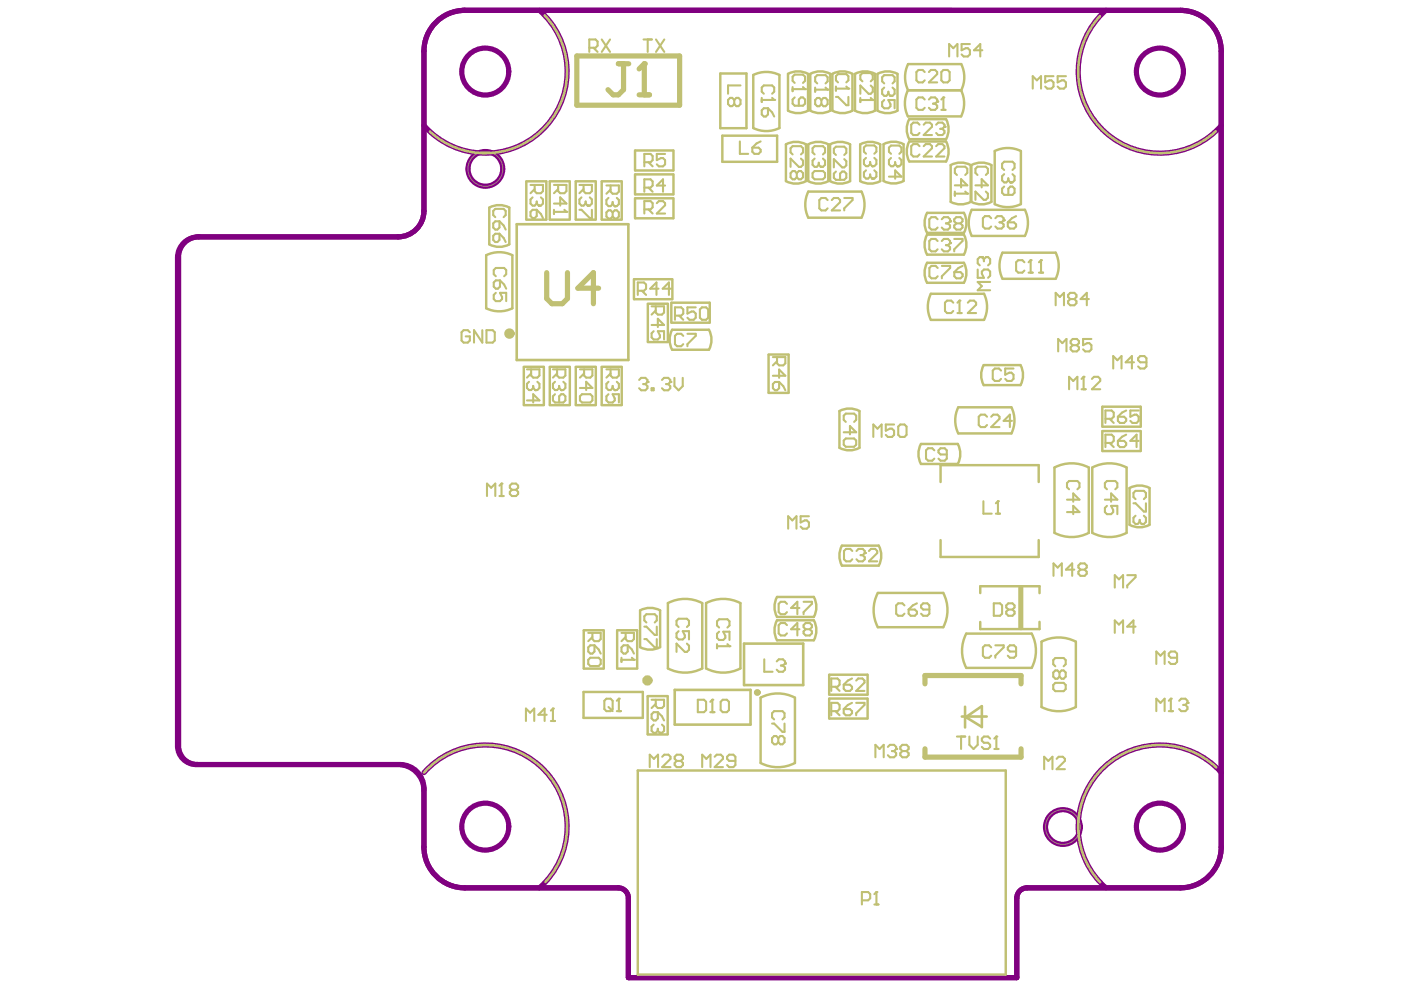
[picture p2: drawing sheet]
<svg xmlns="http://www.w3.org/2000/svg" width="297mm" height="210mm" viewBox="0 0 297 210" stroke-linecap="round" stroke-linejoin="round" font-family="sans-serif">
<g fill="none" stroke="#808080" stroke-width=".21">
<circle cx="102.9" cy="35.8" r="3.7"/>
<circle cx="225.3" cy="175.3" r="3.7"/>
</g>
<g fill="none" stroke="#800080" stroke-width="1.1">
<path d="M98.1 2.2h152.2a8.7 8.7 0 0 1 8.6 8.6v168.8M98.6 2.2a8.7 8.7 0 0 0-8.7 8.6v33.9a5.5 5.5 0 0 1-5.5 5.5h-42.4a4.4 4.4 0 0 0-4.4 4.4v103.5a4 4 0 0 0 4 4h43.2a5.1 5.1 0 0 1 5.1 5.1v12.4a8.7 8.7 0 0 0 8.7 8.6h32.5a2.16 2.16 0 0 1 2.1 2.2M114.4 2.2a17.3 17.3 0 0 1 .7 25.2 17.3 17.3 0 0 1-25.2-.8M234.5 2.2a17.3 17.3 0 0 0-.8 25.2 17.3 17.3 0 0 0 25.2-.8M42.1 50.2a4.3 4.3 0 0 0-4.2 4.3v103.6a4 4 0 0 0 3.9 4M84.4 162.1a5.5 5.5 0 0 1 5.5 5.5M89.9 163.8a17.3 17.3 0 0 1 25.3-.8 17.3 17.3 0 0 1-.9 25.3M258.9 179.6a8.7 8.7 0 0 1-8.6 8.6M258.9 179.6a8.7 8.7 0 0 1-8.6 8.6h-32.6a2.16 2.16 0 0 0-2.1 2.2v16.9h-82.4v-16.9M258.9 163.8a17.3 17.3 0 0 0-25.2-.8 17.3 17.3 0 0 0 .8 25.2M98.6 188.2h32.5M217.7 188.2h32.6"/>
<circle cx="102.9" cy="15.2" r="5"/>
<circle cx="245.9" cy="15.2" r="5"/>
<circle cx="102.9" cy="35.8" r="3.7"/>
<circle cx="102.9" cy="175.3" r="5"/>
<circle cx="225.4" cy="175.3" r="3.7"/>
<circle cx="245.9" cy="175.3" r="5"/>
</g>
<g fill="none" stroke="#c0c073" stroke-width=".52">
<path d="M152.7 15.6h5.6v11.6h-5.6zM159.7 15.9v11.2M165.3 15.9v11.2M167.1 15.7v7.8M171.3 15.7v7.8M171.8 15.7v7.8M176 15.7v7.8M176.5 15.7v7.8M180.7 15.7v7.8M181.3 15.7v7.8M185.5 15.7v7.8M186 15.7v7.8"/>
<path d="M190.3 15.7v7.8M192.5 13.6h11.3M203.8 19.1h-11.3M111.6 38.4h4.2M111.6 38.5v8M115.8 38.5v8M116.6 38.4h4.2M116.6 38.5v8M120.8 38.5v8M122.1 38.4h4.2M122.1 38.5v8M126.3 38.5v8"/>
<path d="M127.6 38.4h4.2M127.6 38.5v8M131.8 38.5v8M134.6 31.9v4.2M134.6 37v4.2M134.7 37h8M134.7 36.1h8M134.7 31.9h8M142.8 31.9v4.2M142.8 37v4.2M153.2 28.8h11.6v5.5h-11.6zM166.6 30.6v7.8"/>
<path d="M170.9 30.6v7.8M171.4 30.6v7.8M175.6 30.6v7.8M176 30.6v7.8M180.2 30.6v7.8M182.4 30.6v7.8M186.6 30.6v7.8M187.3 30.6v7.8M191.6 30.6v7.8M192.5 24.7h11.3M192.8 29.5h7.8M192.8 25.3h7.8"/>
<path d="M192.8 34.2h7.8M192.8 30h7.8M201.6 35v7.8M205.8 35v7.8M206 35v7.8M210.2 35v7.8M210.9 32v11.3M216.4 32v11.3M103.1 54.1v11.3M103.7 44v7.8M108 44v7.8M108.6 54.1v11.3"/>
<path d="M111.6 46.6h4.2M116.6 46.6h4.2M122.1 46.6h4.2M127.6 46.6h4.2M134.4 59.2v4.2M134.5 59.2h8M134.6 42v4.3M134.7 46.3h8M134.7 42h8M134.7 41.2h8M142.6 59.2v4.2M142.8 42v4.3"/>
<path d="M171.4 46.2h11.2M171.4 40.6h11.2M196.6 54h7.8M196.6 60h7.8M196.6 55.7h7.8M196.6 49.7h7.8M196.6 45.1h7.8M196.6 49.4h7.8M206 50h11.3M206 44.5h11.3M212.6 59.1h11.2M212.6 53.6h11.2"/>
<path d="M111.1 77.8h4.2M111.1 77.8v8M115.3 77.8v8M116.6 77.8h4.2M116.6 77.8v8M120.8 77.8v8M122.1 77.8h4.2M122.1 77.8v8M126.3 77.8v8M127.6 77.8h4.2M127.6 77.8v8M131.8 77.8v8"/>
<path d="M134.5 63.4h8M137.4 64.5v8M137.4 72.5h4.2M137.4 64.4h4.2M141.6 64.5v8M142.3 64.2v4.2M142.4 64.2h8M142.4 68.4h8M142.5 74.2h7.8M142.5 69.9h7.8M150.5 64.2v4.2M163 75.2v8"/>
<path d="M163 75.2h4.2M167.2 75.2v8M197.4 67.8h11.2M197.4 62.3h11.2M208.6 77.4h7.8M111.1 85.9h4.2M116.6 85.9h4.2M122.1 85.9h4.2M127.6 85.9h4.2M163 83.3h4.2M178 87.2v7.7M182.2 87.2v7.7"/>
<path d="M195.3 98.4h7.8M195.3 94.1h7.8M203.2 91.9h11.2M203.2 86.4h11.2M208.6 81.6h7.8M223.6 99.1v13.9M230.8 99.1v13.9M231.6 99.1v13.9M233.7 86.2v4.3M233.7 91.4v4.2M233.8 91.4h8M233.8 95.6h8"/>
<path d="M233.8 90.5h8M233.8 86.2h8M238.9 99.1v13.9M241.9 86.2v4.3M241.9 91.4v4.2M178.5 115.7h7.8M178.5 119.9h7.8M199.4 102.2v-3.6h20.8v3.6M199.4 114.5v3.6h20.8v-3.6M239.5 103.5v7.8M243.7 103.5v7.8M123.8 133.6h4.2"/>
<path d="M123.8 133.7v8M128 133.7v8M130.8 133.6h4.3M130.8 133.7v8M135.1 133.7v8M135.7 129.4v7.8M140 129.4v7.8M141.6 127.9v13.8M148.9 127.9v13.8M149.7 127.9v13.8M157 127.9v13.8M164.7 135.8h7.8"/>
<path d="M164.7 126.6h7.8M164.7 130.8h7.8M164.7 131.5h7.8M186.1 133h13.9M186.1 125.7h13.9M204.9 134.3h13.8M207.8 125.8v-1.5h12.6v1.5M220.4 131.8v1.6h-12.6v-1.5M220.8 136.1v13.8M228.1 136.1v13.8M123.7 146.7h12.6v5.5h-12.6zM123.8 141.8h4.2"/>
<path d="M130.8 141.8h4.3M137.3 147.7v8M137.3 155.7h4.3M137.3 147.6h4.3M141.6 147.7v8M161.3 147.9v13.9M168.5 147.9v13.9M175.8 143.1v4.2M175.8 148.1v4.2M175.9 152.3h8M175.9 147.3h8M175.9 143.1h8"/>
<path d="M175.9 148.1h8M184 143.1v4.2M184 148.1v4.2M204.9 141.6h13.8M135.2 163.4h78v43.2h-78z"/>
</g>
<path d="M122.3 11.9h21.8v10.4h-21.8zM216.4 124.6v8.5M196.1 145v-1.8h20.4v1.8M196.1 158.8v1.7h20.4v-1.7" fill="none" stroke="#c0c073" stroke-width="1.1"/>
<path d="M109.6 47.5h23.6v28.8h-23.6zM157.7 136.5h12.6v8.8h-12.6zM143.1 146.3h16v7.3h-16zM203.9 151.9h5.3M204.6 149.8v4.4M208.2 149.7l-3.4 2.4 3.4 2M208.2 149.8v4.4" fill="none" stroke="#c0c073" stroke-width=".55"/>
<g fill="none" stroke="#c0c073" stroke-width=".44">
<path d="M156.9 30v2.6h1.7M159.5 31.3h1.3l.5 .4v.5l-.5 .4h-.9l-.4-.4zM161.3 30l-.9 .4-.9 .9M236 78.1v-2.6l.9 .9 .9-.9v2.6M240.4 76.8h-1.7l1.3-1.3v2.6M243.1 76.8h-1.4l-.4-.4v-.5l.4-.4h.9l.5 .4v1.8l-.5 .4h-.9l-.4-.4M167.1 112.1v-2.6l.9 .8 .9-.8v2.6M171.5 109.5h-1.8v1.3l.9-.5h.5l.4 .5v.9l-.4 .4h-.9l-.5-.4M131.8 134.2h2.6v1.3l-.4 .4h-.9l-.5-.4v-1.3M131.8 137.3l.4-.5h.9v1.3l-.5 .5h-.4l-.4-.5zM131.8 139.5v.8M131.8 139.9h2.6"/>
<path d="M132.6 135.1l-.8 .8M133.1 136.8l.9 .9 .4 .9M210.7 127.9h1.3l.5 .5v1.7l-.5 .5h-1.3zM213.8 129.2l-.5 .5v.4l.5 .5h.9l.4-.5v-.4l-.4-.5M213.8 129.2l-.5-.4v-.4l.5-.5h.9l.4 .5v.4l-.4 .4M213.8 129.2h.9M249.6 139.5h-1.4l-.4-.5v-.4l.4-.5h.9l.5 .5v1.7l-.5 .5h-.9l-.4-.5M245.2 140.8v-2.7l.8 .9 .9-.9v2.7M221.4 163.1v-2.6l.9 .8 .8-.8v2.6M224 160.9l.5-.4h.8l.5 .4v.4l-1.8 1.8h1.8"/>
</g>
<circle cx="134.4" cy="139.9" r=".22" fill="#c0c073"/>
<path d="M134 139.5l.4 .4M245.2 150.8v-2.7l.8 .9 .9-.9v2.7M247.8 150.8h.9M248.2 148.1v2.7" fill="none" stroke="#c0c073" stroke-width=".44"/>
<circle cx="248.2" cy="148.1" r=".22" fill="#c0c073"/>
<path d="M248.2 148.1l-.4 .5M250 148.6l.4-.5h.9l.5 .5v.4" fill="none" stroke="#c0c073" stroke-width=".44"/>
<circle cx="251.8" cy="149" r=".22" fill="#c0c073"/>
<path d="M240.3 106.7h.5l1.7 1.8h.5v-1.8M240.8 105.8l-.5-.4v-.9l.5-.4h1.7l.5 .4v.9l-.5 .4M242.5 109.3l.5 .5v.9l-.5 .4h-.4M236.4 124.6v-2.7l.8 .9 .9-.9v2.7M236.4 134.2v-2.7l.8 .9 .9-.9v2.7M239 121.9h1.8v.5l-1.8 1.7v.5M240.8 132.9h-1.8l1.3-1.4v2.7M250.9 149.5h.4M251.3 149.5l.5 .4v.4l-.5 .5h-.9l-.4-.5M251.8 149l-.5 .5" fill="none" stroke="#c0c073" stroke-width=".44"/>
<circle cx="242.1" cy="111.1" r=".22" fill="#c0c073"/>
<g fill="none" stroke="#c0c073" stroke-width=".44">
<path d="M219 18.8v-2.6l.8 .8 .9-.8v2.6M223.4 16.2h-1.8v1.3l.9-.5h.4l.5 .5v.9l-.5 .4h-.9l-.4-.4M226 16.2h-1.8v1.3l.9-.5h.5l.4 .5v.9l-.4 .4h-.9l-.5-.4M212.9 36l-.4-.4v-.9l.4-.4h1.8l.4 .4v.9l-.4 .4M214.7 36.9l.4 .5v.8l-.4 .5h-.5M212.2 78.6l-.4-.5h-.9l-.4 .5v1.7l.4 .5h.9l.4-.5M214.9 78.1h-1.8v1.4l.9-.5h.4l.5 .5v.8l-.5 .5h-.8l-.5-.5M240.8 109.3l-.5 .5v.9l.5 .4h.4l.4-.4M241.6 110.7l.5 .4M241.6 110.2v.5M223.3 145.2l.4-.4h1.8l.4 .4v.9l-.4 .4h-1.8l-.4-.4zM223.7 141.3l-.4-.5v-.8l.4-.5h1.8l.4 .5v.8l-.4 .5"/>
<path d="M224.6 142.6l.5-.5h.4l.4 .5v.9l-.4 .4h-.4l-.5-.4M224.6 142.6l-.4-.5h-.5l-.4 .5v.9l.4 .4h.5l.4-.4M224.6 142.6v.9"/>
</g>
<circle cx="214.2" cy="38.7" r=".22" fill="#c0c073"/>
<path d="M202.4 39.3h2.7l-1.3-1.3v1.7M202.9 37.1l-.5-.4v-.9l.5-.5h1.7l.5 .5v.9l-.5 .4M212.9 39.6l-.4 .4v.9l.4 .4h1.8l.4-.4v-.9l-.4-.4h-.5l-.4 .4v1.3M212.9 36.9l-.4 .5v.8l.4 .5h.4l.5-.5M213.8 38.2l.4 .5M213.8 37.8v.4M202.4 40.6v.9M202.4 41.1h2.7" fill="none" stroke="#c0c073" stroke-width=".44"/>
<circle cx="205.1" cy="41.1" r=".22" fill="#c0c073"/>
<path d="M187.5 17.7l-.5-.4v-.9l.5-.5h1.7l.5 .5v.9l-.5 .4M189.2 18.6l.5 .4v.9l-.5 .4h-.4M201.2 12v-2.7l.9 .9 .9-.9v2.7M205.6 9.3h-1.7v1.4l.9-.5h.4l.4 .5v.8l-.4 .5h-.9l-.4-.5M208.3 10.7h-1.8l1.3-1.4v2.7M204.6 40.6l.5 .5" fill="none" stroke="#c0c073" stroke-width=".44"/>
<circle cx="188.8" cy="20.3" r=".22" fill="#c0c073"/>
<path d="M187.5 18.6l-.5 .4v.9l.5 .4h.4l.5-.4M188.4 19.9l.4 .4M188.4 19.4v.5M183.6 32.6l-.4-.4v-.9l.4-.5h1.8l.4 .5v.9l-.4 .4M185.4 33.5l.4 .4v.9l-.4 .4h-.5M187.5 21.2l-.5 .4v.9l.5 .5h.9l.4-.5v-.4l-.4-.9h1.3v1.8" fill="none" stroke="#c0c073" stroke-width=".44"/>
<circle cx="184.9" cy="35.2" r=".22" fill="#c0c073"/>
<path d="M183.6 33.5l-.4 .4v.9l.4 .4h.5l.4-.4M184.5 34.8l.4 .4M184.5 34.4v.4M185.4 36.1l.4 .4v.9l-.4 .5h-.5" fill="none" stroke="#c0c073" stroke-width=".44"/>
<circle cx="184.9" cy="37.9" r=".22" fill="#c0c073"/>
<path d="M177.2 18.3v.9M177.2 18.8h2.7M177.7 17.5l-.5-.5v-.8l.5-.5h1.7l.5 .5v.8l-.5 .5M177.2 32.9l-.4-.5v-.9l.4-.4h1.8l.4 .4v.9l-.4 .5M177.2 36.4l-.4 .4v.9l.4 .4h1.8l.4-.4v-.9l-.4-.4h-.4l-.5 .4v1.3M179 33.7l.4 .5v.9l-.4 .4h-.4l-1.8-1.8v1.8M183.6 36.1l-.4 .4v.9l.4 .5h.5l.4-.5M184.5 37.4l.4 .5M184.5 37v.4M178.9 93.4l.4-.4h1.8l.4 .4v.9l-.4 .4h-1.8l-.4-.4zM178.9 91.7h2.6l-1.3-1.4v1.8M179.3 89.5l-.4-.5v-.9l.4-.4h1.8l.4 .4v.9l-.4 .5" fill="none" stroke="#c0c073" stroke-width=".44"/>
<circle cx="179.9" cy="18.8" r=".22" fill="#c0c073"/>
<path d="M168 18.5v.8M168 18.9h2.7M168.5 17.6l-.5-.5v-.8l.5-.5h1.7l.5 .5v.8l-.5 .5M179.4 18.3l.5 .5M168.1 32.7l-.5-.4v-.9l.5-.4h1.7l.5 .4v.9l-.5 .4M168.9 36.7l.5-.4h.4l.5 .4v.9l-.5 .4h-.4l-.5-.4M168.9 36.7l-.4-.4h-.4l-.5 .4v.9l.5 .4h.4l.4-.4M168.9 36.7v.9M169.8 33.6l.5 .5v.8l-.5 .5h-.4l-1.8-1.8v1.8M177.2 20.5h.5l1.7 1.8h.5v-1.8" fill="none" stroke="#c0c073" stroke-width=".44"/>
<circle cx="170.7" cy="18.9" r=".22" fill="#c0c073"/>
<path d="M161.9 19.9l-.4-.5v-.8l.4-.5h1.8l.4 .5v.8l-.4 .5M170.2 18.5l.5 .4M161.5 20.8v.8M161.5 21.2h2.6M168.5 20.7l-.5 .4v.9l.5 .4h1.7l.5-.4v-.9l-.5-.4h-.4l-.4 .4v1.3" fill="none" stroke="#c0c073" stroke-width=".44"/>
<circle cx="164.1" cy="21.2" r=".22" fill="#c0c073"/>
<path d="M161.5 23.4l.4-.5h.9v1.4l-.4 .4h-.5l-.4-.4zM162.8 22.9l.9 .9 .4 .9M163.7 20.8l.4 .4M147.9 148.4h1.4l.4 .4v1.8l-.4 .4h-1.4zM150.6 151h.9M151 148.4v2.6" fill="none" stroke="#c0c073" stroke-width=".44"/>
<circle cx="151" cy="148.4" r=".22" fill="#c0c073"/>
<path d="M152 136.6v.8M152 137h2.7M152.5 133.1l-.5-.5v-.9l.5-.4h1.7l.5 .4v.9l-.5 .5M152.5 133.9l-.5 .5v.9l.5 .4h.8l.5-.4v-.5l-.5-.9h1.4v1.8M151 148.4l-.4 .4M152.8 148.8l.4-.4h.9l.5 .4v1.8l-.5 .4h-.9l-.4-.4z" fill="none" stroke="#c0c073" stroke-width=".44"/>
<circle cx="154.7" cy="137" r=".22" fill="#c0c073"/>
<path d="M122.8 39.2h2.7v1.3l-.5 .5h-.8l-.5-.5v-1.3M123.7 40.1l-.9 .9M125 41.8l.5 .5v.9l-.5 .4h-.4M124.7 134.2h2.7v1.3l-.5 .4h-.9l-.4-.4v-1.3M124.7 139.9l.5-.4h1.7l.5 .4v.9l-.5 .4h-1.7l-.5-.4zM124.7 137.3l.5-.5h.8v1.3l-.4 .5h-.4l-.5-.5zM125.6 135.1l-.9 .8M126 136.8l.9 .9 .5 .9M143.9 132.9l-.5-.4v-.9l.5-.4h1.7l.5 .4v.9l-.5 .4M143.9 133.8l-.5 .5v.8l.5 .5h.9l.4-.5v-.4l-.4-.9h1.3v1.8M145.6 136.5l.5 .4v.9l-.5 .4h-.4l-1.8-1.7v1.7M154.2 136.6l.5 .4" fill="none" stroke="#c0c073" stroke-width=".44"/>
<circle cx="124.6" cy="43.6" r=".22" fill="#c0c073"/>
<g fill="none" stroke="#c0c073" stroke-width=".44">
<path d="M124.9 10.1h1.4l.4-.4v-.9l-.4-.4h-1.4v2.6M125.8 10.1l.9 .9M127.6 8.4l1.7 2.6M129.3 8.4l-1.7 2.6M117.5 39.2h2.6v1.3l-.4 .5h-.9l-.5-.5v-1.3M117.5 43.2h2.6l-1.3-1.4v1.8M117.5 44.5v.9M117.5 44.9h2.6M118.3 40.1l-.8 .9M122.8 44.5h.5l1.7 1.7h.5v-1.7M123.3 41.8l-.5 .5v.9l.5 .4h.4l.5-.4M124.2 43.2l.4 .4"/>
<path d="M124.2 42.7v.5"/>
</g>
<circle cx="120.1" cy="44.9" r=".22" fill="#c0c073"/>
<path d="M104.7 59.9l.4-.4h.9v1.3l-.4 .4h-.5l-.4-.4zM105.1 58.6l-.4-.5v-.8l.4-.5h1.8l.4 .5v.8l-.4 .5M106 59.5l.9 .8 .4 .9M119.7 44.5l.4 .4M105.1 62.1l-.4 .4v.9l.4 .4h.9l.4-.4v-.4l-.4-.9h1.3v1.7M117.2 78.3h2.7v1.3l-.5 .5h-.8l-.5-.5v-1.3M118.1 79.2l-.9 .9M123 78.3h2.6v1.3l-.4 .5h-.9l-.5-.5v-1.3M123.8 79.2l-.8 .9M119.4 80.9l.5 .5v.9l-.5 .4h-.4M123 84l.4-.4h1.8l.4 .4v.9l-.4 .4h-1.8l-.4-.4zM123 82.3h2.6l-1.3-1.4v1.8" fill="none" stroke="#c0c073" stroke-width=".44"/>
<circle cx="119" cy="82.7" r=".22" fill="#c0c073"/>
<g fill="none" stroke="#c0c073" stroke-width=".44">
<path d="M104.6 47.4l.4-.5h.9v1.3l-.4 .5h-.5l-.4-.5zM104.6 50l.4-.4h.9v1.3l-.4 .4h-.5l-.4-.4zM105 46l-.4-.4v-.9l.4-.4h1.8l.4 .4v.9l-.4 .4M105.9 46.9l.9 .9 .4 .9M105.9 49.6l.9 .8 .4 .9M202.1 64.2l-.4-.5h-.9l-.4 .5v1.7l.4 .5h.9l.4-.5M203 66.4h.9M203.4 63.7v2.7M224.4 74.5v-2.6l.8 .9 .9-.9v2.6M227.4 73.2l-.4-.4v-.5l.4-.4h.9l.5 .4v.5l-.5 .4M227.4 73.2l-.4 .4v.5l.4 .4h.9l.5-.4v-.5l-.5-.4M227.4 73.2h.9"/>
<path d="M231.4 71.9h-1.8v1.3l.9-.4h.5l.4 .4v.9l-.4 .4h-.9l-.5-.4M117.7 83.6l-.5 .4v.9l.5 .4h1.7l.5-.4v-.9l-.5-.4h-.4l-.4 .4v1.3M117.7 80.9l-.5 .5v.9l.5 .4h.4l.5-.4M118.6 82.3l.4 .4M118.6 81.8v.5M234.4 93.9h1.3l.4-.4v-.9l-.4-.4h-1.3v2.6M235.3 93.9l.8 .9M237 93.5h1.3l.5 .4v.5l-.5 .4h-.8l-.5-.4zM238.8 92.2l-.9 .4-.9 .9M241.4 93.5h-1.7l1.3-1.3v2.6M191.8 128.4l-.5-.5h-.9l-.4 .5v1.7l.4 .5h.9l.5-.5M192.6 129.2h1.4l.4 .5v.4l-.4 .5h-.9l-.5-.5z"/>
<path d="M194.4 127.9l-.9 .5-.9 .8M197 129.2h-1.3l-.4-.4v-.4l.4-.5h.9l.4 .5v1.7l-.4 .5h-.9l-.4-.5M210.2 137.3l-.5-.5h-.9l-.4 .5v1.7l.4 .5h.9l.5-.5M211 136.8h1.8v.5l-1.8 1.7v.5M215.4 138.1h-1.3l-.4-.4v-.4l.4-.5h.9l.4 .5v1.7l-.4 .5h-.9l-.4-.5M223.4 122.1v-2.6l.8 .8 .9-.8v2.6M227.8 120.8h-1.8l1.3-1.3v2.6M229.1 120.8h.9M229.1 120.8l-.5-.5v-.4l.5-.4h.9l.4 .4v.4l-.4 .5M229.1 120.8l-.5 .4v.5l.5 .4h.9l.4-.4v-.5l-.4-.4"/>
</g>
<circle cx="203.4" cy="63.7" r=".22" fill="#c0c073"/>
<path d="M207.3 57.1v1.8h1.3l-.4-.9v-.4l.4-.5h.9l.4 .5v.9l-.4 .4M208.2 54.5h-.5l-.4 .4v.9l.4 .5M209.9 59.8h-2.6l.9 .9-.9 .8h2.6M203.4 63.7l-.4 .5M205.2 64.2l.4-.5h.9l.5 .5v.4l-1.8 1.8h1.8" fill="none" stroke="#c0c073" stroke-width=".44"/>
<circle cx="208.2" cy="54.5" r=".22" fill="#c0c073"/>
<path d="M198.8 56.8l-.4-.4h-.9l-.4 .4v1.8l.4 .4h.9l.4-.4M199.7 56.4h1.8v.4l-1.8 1.8v.4M202.3 57.7h1.4l.4 .4v.5l-.4 .4h-.9l-.5-.4zM204.1 56.4l-.9 .4-.9 .9M208.2 54.5l.4 .4M208.6 54.9v.5M208.6 54.9l.5-.4h.4l.4 .4v.9l-.4 .5M217.2 55.6l-.4-.4h-.9l-.5 .4v1.8l.5 .4h.9l.4-.4M218.1 57.8h.9M218.5 55.2v2.6" fill="none" stroke="#c0c073" stroke-width=".44"/>
<circle cx="218.5" cy="55.2" r=".22" fill="#c0c073"/>
<path d="M218.5 55.2l-.4 .4M220.3 57.8h.9M220.7 55.2v2.6" fill="none" stroke="#c0c073" stroke-width=".44"/>
<circle cx="220.7" cy="55.2" r=".22" fill="#c0c073"/>
<path d="M198.8 46.5l-.4-.5h-.9l-.5 .5v1.7l.5 .5h.9l.4-.5M199.7 46.5l.4-.5h.9l.4 .5v.4M220.7 55.2l-.4 .4" fill="none" stroke="#c0c073" stroke-width=".44"/>
<circle cx="201.4" cy="46.9" r=".22" fill="#c0c073"/>
<path d="M200.6 47.4h.4M201 47.4l.4 .4v.4l-.4 .5h-.9l-.4-.5M201.4 46.9l-.4 .5M202.8 47.4h.8M202.8 47.4l-.5 .4v.4l.5 .5h.8l.5-.5v-.4l-.5-.4M202.8 47.4l-.5-.5v-.4l.5-.5h.8l.5 .5v.4l-.5 .5M210.2 46.3l-.5-.5h-.9l-.4 .5v1.7l.4 .5h.9l.5-.5M211 46.3l.5-.5h.9l.4 .5v.4" fill="none" stroke="#c0c073" stroke-width=".44"/>
<circle cx="212.8" cy="46.7" r=".22" fill="#c0c073"/>
<path d="M195 31l-.5-.4h-.9l-.4 .4v1.7l.4 .5h.9l.5-.5M195.8 31l.5-.4h.9l.4 .4v.4l-1.8 1.8h1.8M196.1 21.1l-.5-.4h-.9l-.4 .4v1.8l.4 .4h.9l.5-.4M196.9 21.1l.5-.4h.9l.4 .4v.4M198.5 31l.4-.4h.9l.4 .4v.4l-1.7 1.8h1.7M211.9 47.1h.5M212.4 47.1l.4 .5v.4l-.4 .5h-.9l-.5-.5M212.8 46.7l-.4 .4M213.7 47.1h1.3l.4 .5v.4l-.4 .5h-.9l-.4-.5zM215.4 45.8l-.8 .5-.9 .8" fill="none" stroke="#c0c073" stroke-width=".44"/>
<circle cx="198.7" cy="21.5" r=".22" fill="#c0c073"/>
<path d="M197.8 22h.5M198.3 22l.4 .4v.5l-.4 .4h-.9l-.5-.4M198.7 21.5l-.4 .5M199.6 23.3h.9M200 20.7v2.6" fill="none" stroke="#c0c073" stroke-width=".44"/>
<circle cx="200" cy="20.7" r=".22" fill="#c0c073"/>
<path d="M196.1 15.3l-.5-.5h-.9l-.4 .5v1.7l.4 .5h.9l.5-.5M196.9 15.3l.5-.5h.9l.4 .5v.4l-1.8 1.8h1.8M199.6 15.3l.4-.5h.9l.4 .5v1.7l-.4 .5h-.9l-.4-.5zM200 20.7l-.4 .4M182.7 190.9h1.4l.4-.4v-.9l-.4-.5h-1.4v2.7M185.4 191.8h.9M185.8 189.1v2.7" fill="none" stroke="#c0c073" stroke-width=".44"/>
<circle cx="185.8" cy="189.1" r=".22" fill="#c0c073"/>
<g fill="none" stroke="#c0c073" stroke-width=".44">
<path d="M180.7 116.8l-.4-.4h-.9l-.5 .4v1.8l.5 .4h.9l.4-.4M181.6 116.8l.4-.4h.9l.4 .4v.5M166.9 128l-.5-.4h-.9l-.4 .4v1.8l.4 .4h.9l.5-.4M169.5 128.9h-1.8l1.4-1.3v2.6M170.4 127.6h1.7v.4l-1.7 1.8v.4M163.7 153.4h.4l1.8 1.8h.4v-1.8M164.1 152.5l-.4-.4v-.9l.4-.4h1.8l.4 .4v.9l-.4 .4M165 156.5l.5-.4h.4l.4 .4v.9l-.4 .4h-.4l-.5-.4M165 156.5l-.4-.4h-.5l-.4 .4v.9l.4 .4h.5l.4-.4M165 156.5v.9M176.2 145.6h1.4l.4-.4v-.9l-.4-.4h-1.4v2.6M177.1 145.6l.9 .9"/>
<path d="M178.9 145.2h1.3l.4 .4v.5l-.4 .4h-.9l-.4-.4zM180.6 143.9l-.8 .4-.9 .9M181.5 144.3l.5-.4h.8l.5 .4v.4l-1.8 1.8h1.8M185.8 189.1l-.4 .5"/>
</g>
<circle cx="183.3" cy="117.3" r=".22" fill="#c0c073"/>
<path d="M135.5 80.6l.4-.5h.9l.5 .5v.4M182.5 117.7h.4M182.9 117.7l.4 .4v.5l-.4 .4h-.9l-.4-.4M183.3 117.3l-.4 .4M184.2 116.8l.5-.4h.8l.5 .4v.5l-1.8 1.7h1.8M137.8 162.6v-2.6l.8 .9 .9-.9v2.6M140.4 160.5l.4-.5h.9l.5 .5v.4l-1.8 1.7h1.8M143.5 161.3l-.5 .5v.4l.5 .4h.9l.4-.4v-.4l-.4-.5M143.5 161.3l-.5-.4v-.4l.5-.5h.9l.4 .5v.4l-.4 .4M143.5 161.3h.9" fill="none" stroke="#c0c073" stroke-width=".44"/>
<circle cx="137.3" cy="81" r=".22" fill="#c0c073"/>
<path d="M136.4 81.4h.4M136.8 81.4l.5 .5v.4l-.5 .5h-.9l-.4-.5M137.3 81l-.5 .4M138.2 82.3h.4v.5h-.4zM140.4 80.6l.4-.5h.9l.4 .5v.4" fill="none" stroke="#c0c073" stroke-width=".44"/>
<circle cx="142.1" cy="81" r=".22" fill="#c0c073"/>
<g fill="none" stroke="#c0c073" stroke-width=".44">
<path d="M136.6 34.4h1.3l.5-.4v-.9l-.5-.5h-1.3v2.7M136.6 39.8h1.3l.5-.5v-.8l-.5-.5h-1.3v2.7M137.5 39.8l.9 .9M137.5 34.4l.9 .9M141 39.3h-1.7l1.3-1.3v2.7M141 32.6h-1.7v1.4l.8-.5h.5l.4 .5v.8l-.4 .5h-.9l-.4-.5M143.1 66.9h1.3l.5-.4v-.9l-.5-.4h-1.3v2.6M144 66.9l.9 .9M147.5 65.2h-1.8v1.3l.9-.5h.5l.4 .5v.9l-.4 .4h-.9l-.5-.4M148.4 65.6l.4-.4h.9l.4 .4v1.8l-.4 .4h-.9l-.4-.4zM141.2 81.4h.5M141.7 81.4l.4 .5v.4l-.4 .5h-.9l-.4-.5"/>
<path d="M142.1 81l-.4 .4M143 80.1v1.8l.9 .9 .9-.9v-1.8M103.3 105.2v-2.7l.8 .9 .9-.9v2.7M105.9 105.2h.9M106.3 102.5v2.7"/>
</g>
<circle cx="106.3" cy="102.5" r=".22" fill="#c0c073"/>
<g fill="none" stroke="#c0c073" stroke-width=".44">
<path d="M223.8 64.7v-2.6l.9 .9 .9-.9v2.6M226.9 63.4l-.4-.4v-.5l.4-.4h.9l.4 .4v.5l-.4 .4M226.9 63.4l-.4 .4v.5l.4 .4h.9l.4-.4v-.5l-.4-.4M226.9 63.4h.9M229.7 79.9v2.6M230.9 63.4h-1.8l1.3-1.3v2.6M226.7 82.5v-2.6l.8 .9 .9-.9v2.6M229.3 82.5h.9M234.4 88.8h1.3l.4-.4v-.9l-.4-.5h-1.3v2.7M235.3 88.8l.8 .9M237 88.4h1.3l.5 .4v.4l-.5 .5h-.8l-.5-.5zM238.8 87l-.9 .5-.9 .9"/>
<path d="M241.4 87h-1.7v1.4l.8-.5h.5l.4 .5v.8l-.4 .5h-.9l-.4-.5M106.3 102.5l-.4 .5M108.5 103.9l-.4-.5v-.4l.4-.5h.9l.5 .5v.4l-.5 .5M108.5 103.9l-.4 .4v.4l.4 .5h.9l.5-.5v-.4l-.5-.4M108.5 103.9h.9M226.2 105.9h2.7l-1.4-1.3v1.8M226.2 108.6h2.7l-1.4-1.3v1.7M226.7 103.7l-.5-.4v-.9l.5-.4h1.7l.5 .4v.9l-.5 .4M234.3 105.9h2.6l-1.3-1.3v1.8M234.7 103.7l-.4-.4v-.9l.4-.4h1.8l.4 .4v.9l-.4 .4M234.7 107.3l-.4 .4v.9l.4 .4h.9l.4-.4v-.5l-.4-.8h1.3v1.7"/>
</g>
<circle cx="229.7" cy="79.9" r=".22" fill="#c0c073"/>
<path d="M229.7 79.9l-.4 .4M231.5 80.3l.4-.4h.9l.5 .4v.5l-1.8 1.7h1.8M202.9 156.2h1.7M203.8 156.2v2.6M205.5 156.2v1.7l.9 .9 .9-.9v-1.7M209.9 156.6l-.4-.4h-.9l-.4 .4v.4l.4 .5h.9l.4 .4v.5l-.4 .4h-.9l-.4-.4M210.8 158.8h.9M211.2 156.2v2.6" fill="none" stroke="#c0c073" stroke-width=".44"/>
<circle cx="211.2" cy="156.2" r=".22" fill="#c0c073"/>
<path d="M208.5 106.3v2.6h1.8M211.1 108.9h.9M211.6 106.3v2.6M211.2 156.2l-.4 .4" fill="none" stroke="#c0c073" stroke-width=".44"/>
<circle cx="211.6" cy="106.3" r=".22" fill="#c0c073"/>
<path d="M198.8 51.1l-.4-.4h-.9l-.5 .4v1.8l.5 .4h.9l.4-.4M199.7 51.1l.4-.4h.9l.4 .4v.4M198.1 95.5l-.4-.5h-.9l-.5 .5v1.7l.5 .5h.9l.4-.5M200.7 96.4h-1.3l-.4-.5v-.4l.4-.5h.9l.4 .5v1.7l-.4 .5h-.9l-.4-.5M209.3 88.4l-.5-.5h-.9l-.4 .5v1.7l.4 .5h.9l.5-.5M210.2 88.4l.4-.5h.9l.4 .5v.4l-1.7 1.8h1.7M214.6 89.2h-1.8l1.3-1.3v2.7M211.6 106.3l-.5 .4" fill="none" stroke="#c0c073" stroke-width=".44"/>
<circle cx="201.4" cy="51.5" r=".22" fill="#c0c073"/>
<path d="M188.9 32.6l-.4-.4v-.9l.4-.4h1.8l.4 .4v.9l-.4 .4M190.7 33.5l.4 .4v.9l-.4 .5h-.5M206.8 39.3h2.7l-1.4-1.3v1.7M207.3 37.1l-.5-.4v-.9l.5-.5h1.7l.5 .5v.9l-.5 .4M200.6 52h.4M201 52l.4 .4v.5l-.4 .4h-.9l-.4-.4M201.4 51.5l-.4 .5M202.3 50.7h1.8v.4l-1.8 1.8v.4M209 40.6l.5 .5v.8l-.5 .5h-.4l-1.8-1.8v1.8" fill="none" stroke="#c0c073" stroke-width=".44"/>
<circle cx="190.2" cy="35.3" r=".22" fill="#c0c073"/>
<path d="M188.5 37.5h2.6l-1.3-1.4v1.8M188.9 33.5l-.4 .4v.9l.4 .5h.5l.4-.5M189.8 34.8l.4 .5M189.8 34.4v.4M195 26.4l-.5-.4h-.9l-.4 .4v1.8l.4 .4h.9l.5-.4M195.8 26.4l.5-.4h.9l.4 .4v.5l-1.8 1.7h1.8M198.5 26.4l.4-.4h.9l.4 .4v.5" fill="none" stroke="#c0c073" stroke-width=".44"/>
<circle cx="200.2" cy="26.9" r=".22" fill="#c0c073"/>
<path d="M199.4 27.3h.4M199.8 27.3l.4 .5v.4l-.4 .4h-.9l-.4-.4M200.2 26.9l-.4 .4M162 139.8v2.6h1.8M164.7 140.2l.4-.4h.9l.4 .4v.5M176.2 150.8h1.4l.4-.5v-.8l-.4-.5h-1.4v2.7M177.1 150.8l.9 .9M178.9 150.3h1.3l.4 .5v.4l-.4 .5h-.9l-.4-.5zM180.6 149l-.8 .5-.9 .8M181.5 149h1.8v.5l-1.8 1.7v.5" fill="none" stroke="#c0c073" stroke-width=".44"/>
<circle cx="166.4" cy="140.7" r=".22" fill="#c0c073"/>
<g fill="none" stroke="#c0c073" stroke-width=".44">
<path d="M157 18.1h-2.6v1.8M155.7 21.2l-.5-.4h-.4l-.4 .4v.9l.4 .4h.4l.5-.4M155.7 21.2l.4-.4h.5l.4 .4v.9l-.4 .4h-.5l-.4-.4M155.7 21.2v.9M172.7 32.7l-.4-.4v-.9l.4-.4h1.8l.4 .4v.9l-.4 .4M174.5 33.6l.4 .5v.8l-.4 .5h-.5M163.9 75.7h2.6v1.3l-.4 .5h-.9l-.5-.5v-1.3M163.9 79.7h2.6l-1.3-1.4v1.8M164.7 76.6l-.8 .9M163.9 81.4l.4-.4h.9v1.3l-.5 .4h-.4l-.4-.4zM165.2 81l.9 .9 .4 .8M166.9 132.5l-.5-.4h-.9l-.4 .4v1.8l.4 .4h.9l.5-.4"/>
<path d="M169.5 133.4h-1.8l1.4-1.3v2.6M170.8 133.4l-.4-.4v-.5l.4-.4h.9l.4 .4v.5l-.4 .4M170.8 133.4l-.4 .5v.4l.4 .4h.9l.4-.4v-.4l-.4-.5M170.8 133.4h.9M165.6 141.1h.4M166 141.1l.4 .4v.5l-.4 .4h-.9l-.4-.4M166.4 140.7l-.4 .4"/>
</g>
<circle cx="174" cy="35.4" r=".22" fill="#c0c073"/>
<path d="M182.8 17.3l-.4-.5v-.9l.4-.4h1.8l.5 .4v.9l-.5 .5M184.6 18.1l.5 .5v.8l-.5 .5h-.4l-1.8-1.8v1.8M172.3 36.7l.4-.4h1.8l.4 .4v.9l-.4 .4h-1.8l-.4-.4zM172.7 33.6l-.4 .5v.8l.4 .5h.5l.4-.5M173.6 34.9l.4 .5M173.6 34.5v.4M182.4 20.8v.8M182.4 21.2h2.7M175.5 42.4l-.5-.4h-.8l-.5 .4v1.8l.5 .4h.8l.5-.4M176.4 42.4l.4-.4h.9l.4 .4v.5l-1.7 1.7h1.7M179 42h1.8v.4l-1.8 1.8v.4" fill="none" stroke="#c0c073" stroke-width=".44"/>
<circle cx="185.1" cy="21.2" r=".22" fill="#c0c073"/>
<path d="M172.8 18.6v.8M172.8 19h2.7M173.3 17.7l-.5-.4v-.9l.5-.5h1.7l.5 .5v.9l-.5 .4M184.6 20.8l.5 .4" fill="none" stroke="#c0c073" stroke-width=".44"/>
<circle cx="175.5" cy="19" r=".22" fill="#c0c073"/>
<path d="M175 18.6l.5 .4M174.1 21.2l.5-.4h.4l.5 .4v.9l-.5 .4h-.4l-.5-.4M174.1 21.2l-.4-.4h-.4l-.5 .4v.9l.5 .4h.4l.4-.4M174.1 21.2v.9M128.1 148.6l.5-.5h.9l.4 .5v1.7l-.4 .5h-.9l-.5-.5zM129 149.9l.9 .9M130.8 150.8h.9M131.2 148.1v2.7" fill="none" stroke="#c0c073" stroke-width=".44"/>
<circle cx="131.2" cy="148.1" r=".22" fill="#c0c073"/>
<g fill="none" stroke="#c0c073" stroke-width=".44">
<path d="M128.6 39.3h2.6v1.3l-.4 .5h-.9l-.4-.5v-1.3M129.5 40.2l-.9 .9M130.8 42l.4 .4v.9l-.4 .4h-.5M135.2 61.7h1.3l.5-.5v-.9l-.5-.4h-1.3v2.6M136.1 61.7l.9 .8M138.2 64.9h2.6v1.4l-.4 .4h-.9l-.5-.4v-1.4M138.2 68.9h2.6l-1.3-1.3v1.7M138.6 70.2l-.4 .5v.8l.4 .5h.9l.4-.5v-.4l-.4-.9h1.3v1.8M139 65.8l-.8 .9M139.6 61.2h-1.7l1.3-1.3v2.6M142.3 61.2h-1.8l1.3-1.3v2.6M144.9 71.2l-.5-.4h-.9l-.4 .4v1.8l.4 .4h.9l.5-.4"/>
<path d="M145.7 70.8h1.8v.4l-1.8 1.8v.4M136.6 132.9h.4l1.8 1.7h.5v-1.7M136.6 135.5h.4l1.8 1.8h.5v-1.8M137 132l-.4-.5v-.8l.4-.5h1.8l.5 .5v.8l-.5 .5M131.2 148.1l-.4 .5"/>
</g>
<circle cx="130.3" cy="43.7" r=".22" fill="#c0c073"/>
<g fill="none" stroke="#c0c073" stroke-width=".44">
<path d="M136.4 8.4h1.8M137.3 8.4v2.6M139.1 8.4l1.7 2.6M140.8 8.4l-1.7 2.6M112.5 39.2h2.6v1.3l-.4 .5h-.9l-.4-.5v-1.3M113.4 40.1l-.9 .9M114.7 41.8l.4 .5v.9l-.4 .4h-.5M129 42l-.4 .4v.9l.4 .4h.5l.4-.4M129.9 43.3l.4 .4M129.9 42.8v.5M129.9 45v.9M129.9 45l-.4-.4h-.5l-.4 .4v.9l.4 .4h.5l.4-.4"/>
<path d="M129.9 45l.4-.4h.5l.4 .4v.9l-.4 .4h-.5l-.4-.4M136.6 44.4h1.3l.5-.4v-.9l-.5-.5h-1.3v2.7M137.5 44.4l.9 .9M139.3 43.1l.4-.5h.9l.4 .5v.4l-1.7 1.8h1.7M99.6 70.4l-.4-.4h-.9l-.4 .4v1.8l.4 .4h.9l.4-.4v-.9h-.9M102.3 70v2.6l-1.8-2.6v2.6M103.1 70h1.4l.4 .4v1.8l-.4 .4h-1.4z"/>
</g>
<circle cx="114.2" cy="43.6" r=".22" fill="#c0c073"/>
<path d="M112.5 44.9l.4-.4h.9v1.3l-.4 .4h-.5l-.4-.4zM112.9 41.8l-.4 .5v.9l.4 .4h.5l.4-.4M113.8 43.2l.4 .4M113.8 42.7v.5M113.8 44.5l.9 .9 .4 .8M128.6 78.3h2.6v1.3l-.4 .5h-.9l-.4-.5v-1.3M129.5 79.2l-.9 .9M130.8 80.9l.4 .5v.9l-.4 .4h-.5" fill="none" stroke="#c0c073" stroke-width=".44"/>
<circle cx="130.3" cy="82.7" r=".22" fill="#c0c073"/>
<path d="M129 80.9l-.4 .5v.9l.4 .4h.5l.4-.4M129 83.6l-.4 .4v.9l.4 .4h.9l.4-.4v-.4l-.4-.9h1.3v1.7M129.9 82.3l.4 .4M129.9 81.8v.5M138.2 148.4h2.6v1.3l-.4 .4h-.9l-.5-.4v-1.3M138.2 151.4l.4-.4h.9v1.3l-.5 .5h-.4l-.4-.5zM139 149.2l-.8 .9M139.5 151l.9 .9 .4 .9M140.4 153.6l.4 .5v.9l-.4 .4h-.5" fill="none" stroke="#c0c073" stroke-width=".44"/>
<circle cx="139.9" cy="155.4" r=".22" fill="#c0c073"/>
<path d="M138.6 153.6l-.4 .5v.9l.4 .4h.4l.5-.4M139.5 155l.4 .4M139.5 154.5v.5" fill="none" stroke="#c0c073" stroke-width=".44"/>
<path d="M131.1 13.5h2.2M132.2 13.5v5.5l-1.1 1.1h-1.1l-1.1-1.1M136.6 13.5v6.6M135.5 20.1h2.2" fill="none" stroke="#c0c073" stroke-width="1.1"/>
<circle cx="136.6" cy="13.5" r=".55" fill="#c0c073"/>
<path d="M136.6 13.5l-1.1 1.1" fill="none" stroke="#c0c073" stroke-width="1.1"/>
<path d="M111.7 78.3h2.7v1.3l-.5 .5h-.9l-.4-.5v-1.3M112.6 79.2l-.9 .9M113.9 80.9l.5 .5v.9l-.5 .4h-.4" fill="none" stroke="#c0c073" stroke-width=".44"/>
<circle cx="113.5" cy="82.7" r=".22" fill="#c0c073"/>
<path d="M111.7 84.9h2.7l-1.4-1.3v1.7M112.2 80.9l-.5 .5v.9l.5 .4h.4l.4-.4M113 82.3l.5 .4M113 81.8v.5M185.2 92.6v-2.6l.8 .9 .9-.9v2.6M189.6 90h-1.8v1.3l.9-.4h.4l.5 .4v.9l-.5 .4h-.9l-.4-.4M190.4 90.4l.5-.4h.9l.4 .4v1.8l-.4 .4h-.9l-.5-.4zM188.2 158.4l.5-.5h.9l.4 .5v.4M148.9 162.6v-2.6l.9 .9 .8-.9v2.6M151.5 160.5l.5-.5h.8l.5 .5v.4l-1.8 1.7h1.8M155.9 161.3h-1.3l-.4-.4v-.4l.4-.5h.9l.4 .5v1.7l-.4 .4h-.9l-.4-.4M185.6 160.6v-2.7l.9 .9 .9-.9v2.7" fill="none" stroke="#c0c073" stroke-width=".44"/>
<circle cx="190" cy="158.8" r=".22" fill="#c0c073"/>
<path d="M111.5 152.9v-2.7l.9 .9 .9-.9v2.7M115.9 151.5h-1.7l1.3-1.3v2.7M116.8 152.9h.9M117.2 150.2v2.7M189.1 159.2h.5M189.6 159.2l.4 .5v.4l-.4 .5h-.9l-.5-.5M190 158.8l-.4 .4M191.3 159.2h.9M191.3 159.2l-.4 .5v.4l.4 .5h.9l.4-.5v-.4l-.4-.5M191.3 159.2l-.4-.4v-.4l.4-.5h.9l.4 .5v.4l-.4 .4" fill="none" stroke="#c0c073" stroke-width=".44"/>
<circle cx="117.2" cy="150.2" r=".22" fill="#c0c073"/>
<path d="M117.2 150.2l-.4 .5" fill="none" stroke="#c0c073" stroke-width=".44"/>
<g fill="none" stroke="#c0c073" stroke-width="1.1">
<path d="M115.9 57.8v5.5l1.1 1.1h2.2l1.1-1.1v-5.5M126.9 61.1h-4.4l3.3-3.3v6.6"/>
<circle cx="108" cy="70.7" r=".55"/>
</g>
<g fill="none" stroke="#c0c073" stroke-width=".52">
<path d="M159.7 15.9a6.3 6.3 0 0 1 5.6 0M167.1 15.7a4.4 4.4 0 0 1 4.2 0M171.8 15.7a4.4 4.4 0 0 1 4.2 0M176.5 15.7a4.4 4.4 0 0 1 4.2 0M181.3 15.7a4.4 4.4 0 0 1 4.2 0M186 15.7a4.4 4.4 0 0 1 4.3 0M192.5 13.6a6.4 6.4 0 0 0 0 5.5 6.3 6.3 0 0 0 0 5.6M203.8 19.1a6.3 6.3 0 0 1 0 5.6M203.8 13.6a6.3 6.3 0 0 1 0 5.5M159.7 27.1a6.3 6.3 0 0 0 5.6 0M166.6 38.4a4.4 4.4 0 0 0 4.3 0M166.6 30.6a4.4 4.4 0 0 1 4.3 0"/>
<path d="M167.1 23.5a4.4 4.4 0 0 0 4.2 0M171.4 38.4a4.4 4.4 0 0 0 4.2 0M171.4 30.6a4.4 4.4 0 0 1 4.2 0M171.8 23.5a4.4 4.4 0 0 0 4.2 0M176 38.4a4.4 4.4 0 0 0 4.2 0M176 30.6a4.4 4.4 0 0 1 4.2 0M176.5 23.5a4.4 4.4 0 0 0 4.2 0M181.3 23.5a4.4 4.4 0 0 0 4.2 0M182.4 38.4a4.4 4.4 0 0 0 4.2 0M182.4 30.6a4.4 4.4 0 0 1 4.2 0M186 23.5a4.4 4.4 0 0 0 4.3 0M187.3 38.4a4.4 4.4 0 0 0 4.3 0"/>
<path d="M187.3 30.6a4.4 4.4 0 0 1 4.3 0M192.8 25.3a4.4 4.4 0 0 0 0 4.2M192.8 30a4.4 4.4 0 0 0 0 4.2M200.6 25.3a4.4 4.4 0 0 1 0 4.2M200.6 30a4.4 4.4 0 0 1 0 4.2M201.6 35a4.4 4.4 0 0 1 4.2 0M206 35a4.4 4.4 0 0 1 4.2 0M210.9 32a6.3 6.3 0 0 1 5.5 0M103.1 54.1a6.3 6.3 0 0 1 5.5 0M103.7 51.8a4.4 4.4 0 0 0 4.3 0M103.7 44a4.4 4.4 0 0 1 4.3 0M171.4 40.6a6.3 6.3 0 0 0 0 5.6"/>
<path d="M182.6 40.6a6.3 6.3 0 0 1 0 5.6M196.6 55.7a4.4 4.4 0 0 0 0 4.3M196.6 49.7a4.4 4.4 0 0 0 0 4.3M196.6 45.1a4.4 4.4 0 0 0 0 4.3M201.6 42.8a4.4 4.4 0 0 0 4.2 0M204.4 55.7a4.4 4.4 0 0 1 0 4.3M204.4 49.7a4.4 4.4 0 0 1 0 4.3M204.4 45.1a4.4 4.4 0 0 1 0 4.3M206 42.8a4.4 4.4 0 0 0 4.2 0M206 44.5a6.3 6.3 0 0 0 0 5.5M210.9 43.3a6.3 6.3 0 0 0 5.5 0M212.6 53.6a6.3 6.3 0 0 0 0 5.5"/>
<path d="M217.3 44.5a6.3 6.3 0 0 1 0 5.5M223.8 53.6a6.3 6.3 0 0 1 0 5.5M103.1 65.4a6.3 6.3 0 0 0 5.5 0M142.5 69.9a4.4 4.4 0 0 0 0 4.3M150.3 69.9a4.4 4.4 0 0 1 0 4.3M197.4 62.3a6.3 6.3 0 0 0 0 5.5M208.6 77.4a4.4 4.4 0 0 0 0 4.2M208.6 62.3a6.3 6.3 0 0 1 0 5.5M216.4 77.4a4.4 4.4 0 0 1 0 4.2M178 94.9a4.4 4.4 0 0 0 4.2 0M178 87.2a4.4 4.4 0 0 1 4.2 0M195.3 94.1a4.4 4.4 0 0 0 0 4.3"/>
<path d="M203.1 94.1a4.4 4.4 0 0 1 0 4.3M203.2 86.4a6.3 6.3 0 0 0 0 5.5M214.4 86.4a6.3 6.3 0 0 1 0 5.5M223.6 99.1a7.8 7.8 0 0 1 7.2 0M231.6 99.1a7.8 7.8 0 0 1 7.3 0M178.5 115.7a4.4 4.4 0 0 0 0 4.2M186.3 115.7a4.4 4.4 0 0 1 0 4.2M223.6 113a7.8 7.8 0 0 0 7.2 0M231.6 113a7.8 7.8 0 0 0 7.3 0M239.5 111.3a4.4 4.4 0 0 0 4.2 0M239.5 103.5a4.4 4.4 0 0 1 4.2 0M135.7 137.2a4.4 4.4 0 0 0 4.3 0"/>
<path d="M135.7 129.4a4.4 4.4 0 0 1 4.3 0M141.6 127.9a7.8 7.8 0 0 1 7.3 0M149.7 127.9a7.8 7.8 0 0 1 7.3 0M164.7 126.6a4.4 4.4 0 0 0 0 4.2M164.7 131.5a4.4 4.4 0 0 0 0 4.3M172.5 126.6a4.4 4.4 0 0 1 0 4.2M172.5 131.5a4.4 4.4 0 0 1 0 4.3M186.1 125.7a7.8 7.8 0 0 0 0 7.3M200 125.7a7.8 7.8 0 0 1 0 7.3M204.9 134.3a7.8 7.8 0 0 0 0 7.3M218.7 134.3a7.8 7.8 0 0 1 0 7.3M220.8 136.1a7.8 7.8 0 0 1 7.3 0"/>
<path d="M141.6 141.7a7.8 7.8 0 0 0 7.3 0M149.7 141.7a7.8 7.8 0 0 0 7.3 0M161.3 147.9a7.8 7.8 0 0 1 7.2 0M220.8 149.9a7.8 7.8 0 0 0 7.3 0M161.3 161.8a7.8 7.8 0 0 0 7.2 0"/>
</g>
<circle cx="160.6" cy="146.8" r=".28" fill="none" stroke="#c0c073" stroke-width=".88"/>
<circle cx="137.3" cy="144.3" r=".43" fill="none" stroke="#c0c073" stroke-width="1.3"/>
<path d="M115.5 3.3a17.3 17.3 0 0 1-.3 24 17.3 17.3 0 0 1-24 .6M233.2 3.4a17.3 17.3 0 0 0 .5 24.1 17.3 17.3 0 0 0 24 .3M89.9 163.8a17.3 17.3 0 0 1 24.6-1.4 17.3 17.3 0 0 1 1.1 24.6M257.9 162.7a17.3 17.3 0 0 0-24.1 .3 17.3 17.3 0 0 0-.5 24.1" fill="none" stroke="#c0c073" stroke-width=".55"/>
</svg>
